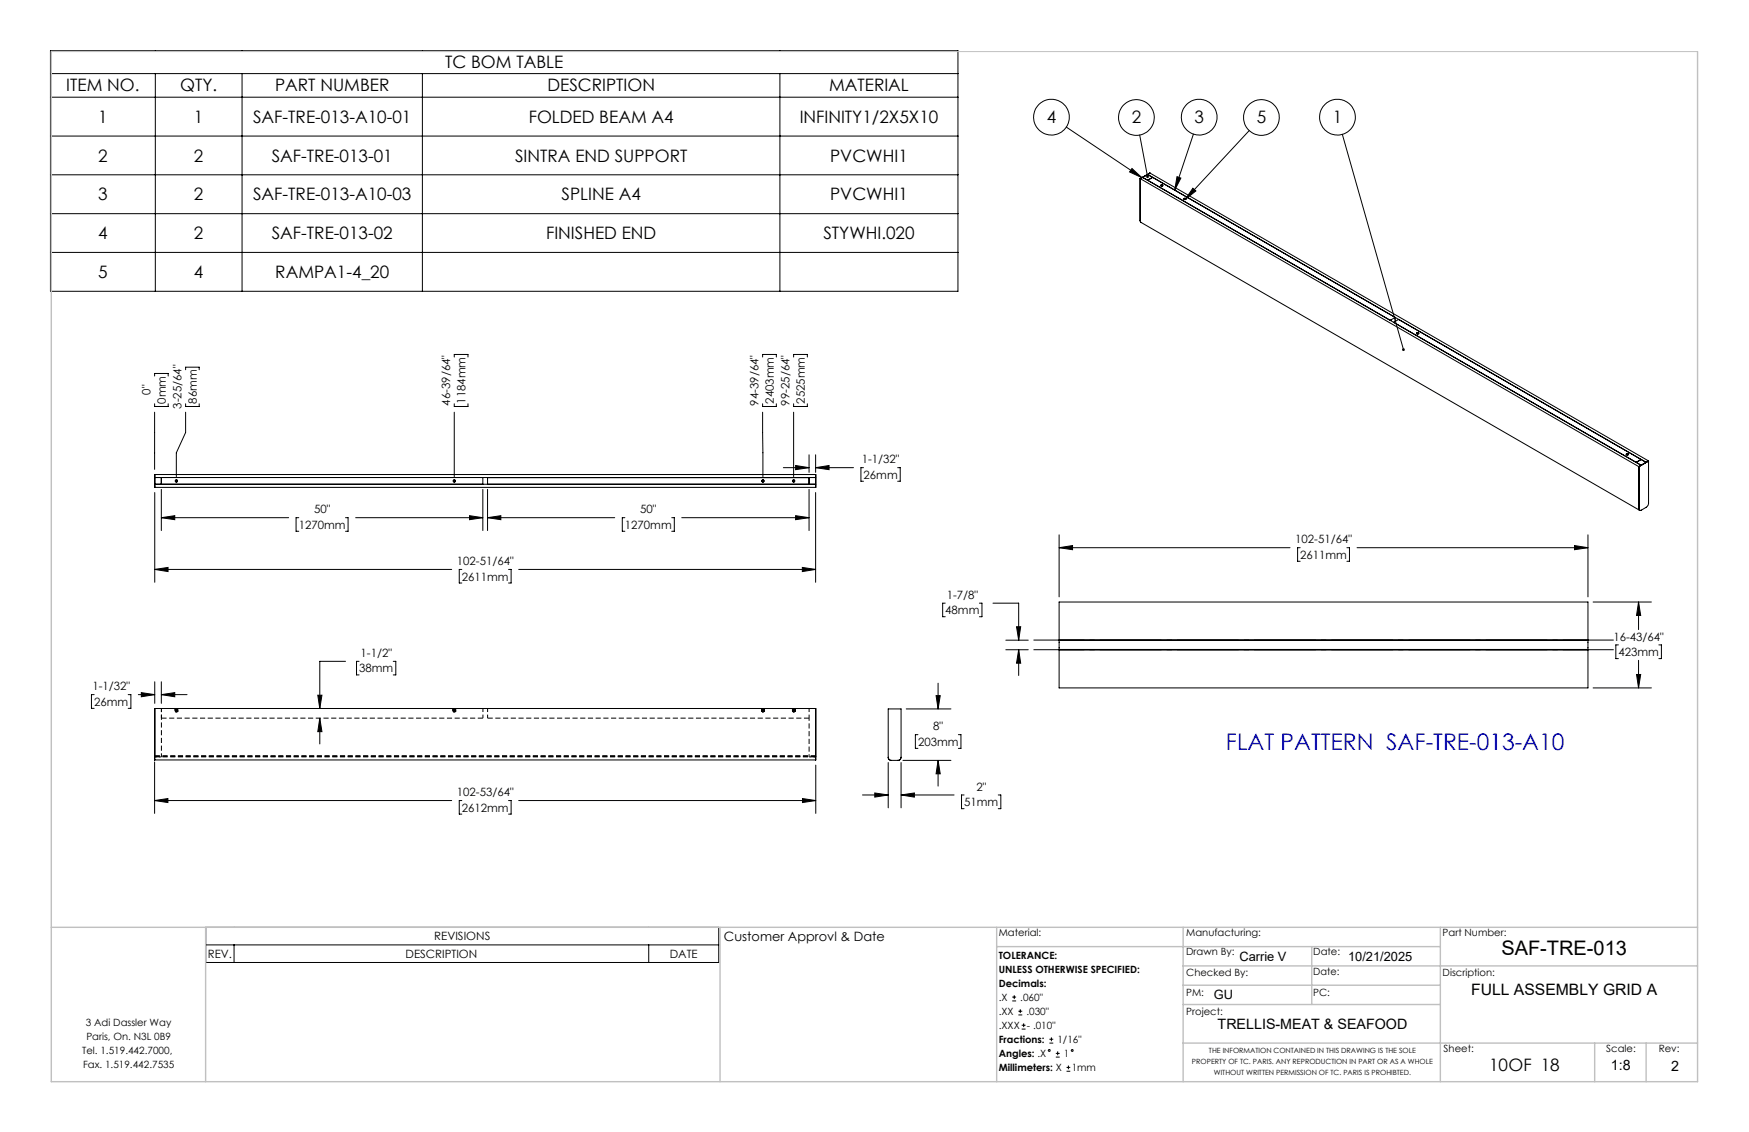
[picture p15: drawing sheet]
<svg xmlns="http://www.w3.org/2000/svg" width="432mm" height="279mm" viewBox="0 0 432 279" stroke-linecap="round" stroke-linejoin="round" font-family="sans-serif">
<defs><g id="words">
<text font-size="5.6" fill="#00f" x="302.7" y="185.1">FLAT PATTERN SAF-TRE-013-A10</text>
<text font-size="4.9" x="370.7" y="235.8">SAF-TRE-013</text>
<g font-size="4.2">
<text x="109.9" y="16.8">TC BOM TABLE</text>
<text x="16.4" y="22.6">ITEM NO.</text>
<text x="44.5" y="22.6">QTY.</text>
<text x="67.9" y="22.6">PART NUMBER</text>
<text x="135.2" y="22.6">DESCRIPTION</text>
<text x="204.7" y="22.6">MATERIAL</text>
<text x="24.2" y="30.3">1</text>
<text x="47.9" y="30.3">1</text>
<text x="62.5" y="30.3">SAF-TRE-013-A10-01</text>
<text x="130.5" y="30.3">FOLDED BEAM A4</text>
<text x="197.4" y="30.3">INFINITY1/2X5X10</text>
<text x="258.4" y="30.4">4</text>
<text x="279.4" y="30.5">2</text>
<text x="294.9" y="30.4">3</text>
<text x="310.3" y="30.5">5</text>
<text x="329" y="30.4">1</text>
<text x="24.2" y="39.9">2</text>
<text x="47.9" y="39.9">2</text>
<text x="67.1" y="39.9">SAF-TRE-013-01</text>
<text x="127.2" y="39.9">SINTRA END SUPPORT</text>
<text x="205" y="39.9">PVCWHI1</text>
<text x="24.2" y="49.4">3</text>
<text x="47.9" y="49.4">2</text>
<text x="62.5" y="49.4">SAF-TRE-013-A10-03</text>
<text x="138.6" y="49.4">SPLINE A4</text>
<text x="205" y="49.4">PVCWHI1</text>
<text x="24.2" y="59">4</text>
<text x="47.9" y="59">2</text>
<text x="67.1" y="59">SAF-TRE-013-02</text>
<text x="134.8" y="59">FINISHED END</text>
<text x="203.3" y="59">STYWHI.020</text>
<text x="24.2" y="68.6">5</text>
<text x="47.9" y="68.6">4</text>
<text x="68" y="68.6">RAMPA1-4_20</text>
<text x="367.6" y="264.2">10OF 18</text>
</g>
<text font-size="3.9" x="363.2" y="245.6">FULL ASSEMBLY GRID A</text>
<g font-size="3.5">
<text x="300.6" y="253.9">TRELLIS-MEAT &amp; SEAFOOD</text>
<text x="397.7" y="264.2">1:8</text>
<text x="412.6" y="264.3">2</text>
</g>
<g font-size="3.2">
<text x="178.7" y="232.3">Customer Approvl &amp; Date</text>
<text x="306" y="237.1">Carrie V</text>
<text x="332.8" y="237.1">10/21/2025</text>
<text x="299.7" y="246.6">GU</text>
</g>
<g font-size="2.8">
<text x="37.1" y="97.4" transform="rotate(-90 37.1 97.4)">0&quot;</text>
<text x="40.9" y="99.7" transform="rotate(-90 40.9 99.7)">0mm</text>
<text x="44.8" y="100.9" transform="rotate(-90 44.8 100.9)">3-25/64&quot;</text>
<text x="48.6" y="99.7" transform="rotate(-90 48.6 99.7)">86mm</text>
<text x="111.1" y="100.1" transform="rotate(-90 111.1 100.1)">46-39/64&quot;</text>
<text x="114.9" y="99.7" transform="rotate(-90 114.9 99.7)">1184mm</text>
<text x="187.3" y="100.1" transform="rotate(-90 187.3 100.1)">94-39/64&quot;</text>
<text x="191.1" y="99.7" transform="rotate(-90 191.1 99.7)">2403mm</text>
<text x="194.9" y="100.1" transform="rotate(-90 194.9 100.1)">99-25/64&quot;</text>
<text x="198.7" y="99.7" transform="rotate(-90 198.7 99.7)">2525mm</text>
<text x="212.8" y="114.4">1-1/32&quot;</text>
<text x="213.2" y="118.2">26mm</text>
<text x="73.8" y="130.5">1270mm</text>
<text x="77.5" y="126.7">50&quot;</text>
<text x="154.3" y="130.5">1270mm</text>
<text x="158.1" y="126.7">50&quot;</text>
<text x="319.8" y="134.1">102-51/64&quot;</text>
<text x="321" y="137.9">2611mm</text>
<text x="112.8" y="139.5">102-51/64&quot;</text>
<text x="114" y="143.3">2611mm</text>
<text x="233.7" y="147.8">1-7/8&quot;</text>
<text x="233.4" y="151.6">48mm</text>
<text x="398.3" y="158.1">16-43/64&quot;</text>
<text x="399.6" y="161.9">423mm</text>
<text x="88.7" y="166">38mm</text>
<text x="89" y="162.2">1-1/2&quot;</text>
<text x="22.8" y="170.4">1-1/32&quot;</text>
<text x="23.3" y="174.2">26mm</text>
<text x="226.6" y="184.1">203mm</text>
<text x="230.4" y="180.3">8&quot;</text>
<text x="112.8" y="196.5">102-53/64&quot;</text>
<text x="241" y="195.2">2&quot;</text>
<text x="114" y="200.3">2612mm</text>
<text x="238.1" y="199">51mm</text>
<text x="107.2" y="232.1">REVISIONS</text>
<text x="51.3" y="236.4">REV.</text>
<text x="100.1" y="236.4">DESCRIPTION</text>
<text x="165.4" y="236.4">DATE</text>
</g>
<g font-size="2.5">
<text x="246.6" y="231">Material:</text>
<text x="292.9" y="231">Manufacturing:</text>
<text x="356.2" y="231.1">Part Number:</text>
<text x="246.6" y="236.6">TOLERANCE:</text>
<text x="292.9" y="235.8">Drawn By:</text>
<text x="324.2" y="235.8">Date:</text>
<text x="246.6" y="240.1">UNLESS OTHERWISE SPECIFIED:</text>
<text x="246.6" y="243.6">Decimals:</text>
<text x="292.9" y="241">Checked By:</text>
<text x="292.9" y="245.7">PM:</text>
<text x="324.2" y="245.7">PC:</text>
<text x="324.2" y="240.7">Date:</text>
<text x="356.2" y="241">Discription:</text>
<text x="246.6" y="247">.X</text>
<text x="246.6" y="250.5">.XX</text>
<text x="251.9" y="247">.060&quot;</text>
<text x="253.4" y="250.5">.030&quot;</text>
<text x="292.9" y="250.6">Project:</text>
<text x="21.2" y="253.2">3 Adi Dassler Way</text>
<text x="21.3" y="256.7">Paris, On. N3L 0B9</text>
<text x="246.6" y="257.4">Fractions:</text>
<text x="246.6" y="254">.XXX</text>
<text x="253.5" y="254">- .010&quot;</text>
<text x="261.1" y="257.4">1/16&quot;</text>
<text x="20.3" y="260.1">Tel. 1.519.442.7000,</text>
<text x="20.5" y="263.6">Fax. 1.519.442.7535</text>
<text x="246.6" y="260.9">Angles: .X</text>
<text x="262.6" y="260.9">1</text>
<text x="356.4" y="259.7">Sheet:</text>
<text x="396.6" y="259.7">Scale:</text>
<text x="409.5" y="259.7">Rev:</text>
<text x="246.6" y="264.4">Millimeters: X</text>
<text x="264.6" y="264.4">1mm</text>
</g>
<g font-size="1.8">
<text x="294.3" y="262.7">PROPERTY OF TC. PARIS. ANY REPRODUCTION IN PART OR AS A WHOLE</text>
<text x="298.5" y="259.9">THE INFORMATION CONTAINED IN THIS DRAWING IS THE SOLE</text>
<text x="299.7" y="265.4">WITHOUT WRITTEN PERMISSION OF TC. PARIS IS PROHIBTED.</text>
</g>
</g></defs>
<g fill="none" stroke="#000" stroke-width=".25">
<path d="M12.5 12.5h224v59.4h-224zM12.5 18.2h224M38.3 18.2v53.7M59.8 18.2v53.7M104.3 18.2v53.7M192.5 18.2v53.7M12.5 24h224M12.5 33.6h224M263.2 31.4l18.7 12.5M281.4 33.3l1.9 10.3M294.6 33.1l-4.6 13.8M308.4 32.2l-15.8 17"/>
<path d="M331.4 33.2l15.1 53.1M12.5 43.1h224M12.5 52.7h224M279.5 41.6l2.4 2.3-3-1.5zM281.5 54.5l.1 .3M281.5 44.1v10.4M281.5 44.1h.1M281.5 54.5l.2 .4 123.1 71M281.5 44.1l123.1 71.1M282.1 43.8l123.1 71M282.1 43.8l1.2 .7 1.3-.7M282.1 43.8l-.6 .3"/>
<path d="M282.1 43.8l1.2-.7 1.3 .7M283.4 43.1h.1M283.4 43.1l123 71 .6-.3M283.4 44.5h.1M283.9 42.7h.1M283.9 42.7l123.1 71.1M283.9 42.7l-.5 .4M283.9 42.7l-2.4 1.4M286.5 45.7l.1-.1a.27 .27 0 0 1 .5 0 .27 .27 0 0 1-.1 .4 .27 .27 0 0 1-.4-.1zM290.6 43.6l.9 .4-1.5 2.9zM292.2 49l.5-.1a.24 .24 0 0 1-.2 .4 .24 .24 0 0 1-.3-.3zM294.5 46.5l.7 .6-2.6 2.1z"/>
<path d="M12.5 62.3h224M343.2 79.1h.1M343.2 79.1l1.3-.7v.9M345.3 78.8l-1.2 .8M38.2 92.8v-.6h3.3v.6M38.2 99.7v.6h3.3v-.6M45.8 99.7v.6h3.4v-.6M45.8 91.3v-.7h3.4v.7M112.1 99.7v.6h3.4v-.6M112.1 88.1v-.6h3.4v.6M188.3 99.7v.6h3.4v-.6M188.3 88.1v-.6h3.4v.6"/>
<path d="M195.9 99.7v.6h3.4v-.6M195.9 88.1v-.6h3.4v.6M349.7 82.2l.4-.1 .2 .2-.5 .1zM38.2 117.1h163.2v3.2h-163.2zM38.2 101.7v14.2M38.2 119.5h163.2M38.2 117.9h163.2M38.2 117.1v3.2M39.8 117.9v1.6M45.8 101.7v5.1l-2.3 5v5.9M112.1 101.7v16M119.2 117.9v1.6"/>
<path d="M120.4 117.9v1.6M188.3 101.7v16M193.4 115.4h6.3M195.9 101.7v16M196.4 114.9l3.3 .5-3.3 .5zM199.7 112.3v4.3M199.7 117.9v1.6M201.4 115.4l3.3-.5v1zM201.4 112.3v4.3M201.4 115.4h9.3M213.2 115.4h-.7v3.4h.7M221.6 115.4h.6v3.4h-.6"/>
<path d="M401.5 112.1l.5-.1 .1 .2-.4 .1zM403.9 114.1l1.3-.7 1.2 .7-1.2 .7zM404.6 115.2v10.4M404.6 115.2h.1M405.2 114.8l-.6 .4M407 113.8v10.5l-.4 .8-1.5 .8a.35 .35 0 0 1-.5-.3v-10.4M407 113.8l-2.4 1.4M38.2 121.6v22.1M39.8 127.8l3.3-.5v1zM39.8 120.8v10.2M39.8 127.8h31.5M73.8 127.8h-.7v3.3h.7"/>
<path d="M85.3 127.8h.6v3.3h-.6M87.8 127.8h31.4M115.9 127.3l3.3 .5-3.3 .5zM119.2 120.8v10.2M120.4 127.8l3.2-.5v1zM120.4 120.8v10.2M120.4 127.8h31.4M154.3 127.8h-.7v3.3h.7M165.8 127.8h.7v3.3h-.7M168.3 127.8h31.4M196.4 127.3l3.3 .5-3.3 .5zM199.7 120.8v10.2"/>
<path d="M201.4 121.6v22.1M261.5 135.2l3.3-.5v1zM261.5 132v15.3M261.5 135.2h57M321 135.2h-.6v3.3h.6M332.5 135.2h.7v3.3h-.7M335 135.2h57M388.7 134.7l3.3 .5-3.3 .5zM392 132v15.3M404.6 125.6l.3 .4M404.6 125.5l.2 .4M38.2 140.5l3.3-.4v1z"/>
<path d="M38.2 140.5h73.3M114 140.5h-.6v3.4h.6M125.6 140.5h.6v3.4h-.6M128.1 140.5h73.3M198.1 140.1l3.3 .4-3.3 .6zM233.4 148.9h-.7v3.3h.7M241.8 148.9h.6v3.3h-.6M245.1 148.9h6.4v9.1M248.3 158h5.6M251 154.7h1l-.5 3.3zM261.5 148.6h130.5v21.2h-130.5zM261.5 157.9h130.5"/>
<path d="M261.5 158.1h130.5M393.3 148.6h14.4M399.6 159.2h-.7v3.4h.7M404.5 148.6l.6 3.3h-1.1zM404.5 148.6v6.8M409.5 159.2h.7v3.4h-.7M23.2 171.4h-.6v3.4h.6M31.6 171.4h.7v3.4h-.7M34.1 171.4h4.1M34.9 171l3.3 .4-3.3 .6zM38.2 174.9h163.2v12.7h-163.2zM38.2 174.9v12.7"/>
<path d="M38.2 168.3v5.3M39.8 171.4l3.3-.4v1zM39.8 168.3v5.3M39.8 171.4h6.4M78.5 171.6h1l-.5 3.3zM79 177.3l.5 3.3h-1zM79 177.3v6.3M85.3 163.2h-6.3v11.7M88.7 163.2h-.7v3.4h.7M97.1 163.2h.6v3.4h-.6M223.7 175h11.1M231.1 171.7h1l-.5 3.3z"/>
<path d="M231.6 168.6v6.4M248.3 160.4h5.6M251.5 160.4l.5 3.3h-1zM251.5 160.4v6.3M261.5 160.4h130.5M261.5 160.3h130.5M393.3 169.8h14.4M404 166.5h1.1l-.6 3.3zM404.5 163v6.8M38.2 197.6l3.3-.5v1zM38.2 188.1v12.7M38.2 197.6h73.3"/>
<path d="M114 197.6h-.6v3.3h.6M125.6 197.6h.6v3.3h-.6M128.1 197.6h73.3M198.1 197.1l3.3 .5-3.3 .5zM201.4 186.8v.8M201.4 188.8v12M212.9 196.2h6.4M216 195.7l3.3 .5-3.3 .5zM219.3 186.9a.72 .72 0 0 0 .7 .8M219.3 188.2v11.2M220.1 187.7l-.5-.2-.3-.5v-12h3.2v11.9a.78 .78 0 0 1-.8 .8M222.5 186.9a.72 .72 0 0 1-.8 .8h-1.6"/>
<path d="M222.5 196.2l3.2-.5v1zM222.5 188.2v11.2M222.5 196.2h13M222.9 187.7h11.9M226.6 181.3h-.6v3.4h.6M231.6 187.7l.5 3.3h-1zM231.6 187.7v6.3M236.6 181.3h.6v3.4h-.6M238 196.2h-.6v3.4h.6M246.5 196.2h.6v3.4h-.6M50.8 228.9h126.6v8.7h-126.6zM50.8 233.2h126.6"/>
<path d="M57.8 233.2v4.4M160.2 233.2v4.4M249.9 247.1h1M249.9 246.1h1M250.4 245.6v1M251.4 250.5h1M251.4 249.6h1M251.9 249.1v.9M252.2 254h1M252.2 253h1M252.7 252.6v.9M259.1 257.5h.9"/>
<path d="M259.1 256.5h.9M259.6 256v1M260.7 260h.9M261.1 259.5v1M260.7 260.9h.9M263.3 264.4h.9M263.3 263.5h.9M263.8 263v.9"/>
<circle cx="259.6" cy="28.9" r="4.4"/>
<circle cx="280.5" cy="29" r="4.4"/>
<circle cx="296.1" cy="28.9" r="4.4"/>
<circle cx="311.4" cy="29" r="4.4"/>
<circle cx="330.2" cy="28.9" r="4.4"/>
<circle cx="286.8" cy="45.7" r=".2"/>
<circle cx="292.5" cy="49.1" r=".18"/>
<circle cx="350" cy="82.2" r=".18"/>
<circle cx="43.5" cy="118.7" r=".21"/>
<circle cx="43.5" cy="118.7" r=".29"/>
<circle cx="112.2" cy="118.7" r=".21"/>
<circle cx="112.2" cy="118.7" r=".29"/>
<circle cx="188.4" cy="118.7" r=".21"/>
<circle cx="188.4" cy="118.7" r=".29"/>
<circle cx="195.9" cy="118.7" r=".21"/>
<circle cx="195.9" cy="118.7" r=".29"/>
<circle cx="401.7" cy="112.1" r=".2"/>
<circle cx="259.1" cy="259.3" r=".23"/>
<circle cx="264.7" cy="259.3" r=".23"/>
</g>
<g fill="none" stroke="#000" stroke-width=".25" stroke-dasharray="1.3 .6" stroke-dashoffset=".4" stroke-linecap="butt">
<path d="M39.9 174.9v2.4M39.9 174.9v11.9M43.3 174.9v.8M43.8 175.7l.1-.8M111.9 174.9v.8M112 175.1l.4 .1h-.4M112.4 175.7l.1-.8M119.2 174.9v2.4M120.4 174.9v2.4M188.1 174.9v.8M188.6 175.7l.1-.8M195.7 174.9v.8"/>
<path d="M195.8 175.6h.4l-.4 .1M195.8 175.3h.4l-.4 .1M196.2 175.7l.1-.8M199.8 174.9v2.4"/>
</g>
<g fill="none" stroke="#000" stroke-width=".25" stroke-dasharray="1.3 .6" stroke-linecap="butt">
<path d="M39.9 177.3h79.3M43.2 175h.1M43.2 175h.3M43.2 175l.1-.1M43.2 175.1h.1M43.2 175.1h.3M43.2 175.2l.1 .1M43.2 175.2h.1M43.2 175.2l.3 .1M43.2 175.4h.1M43.2 175.4l.1-.1M43.2 175.5h.1"/>
<path d="M43.2 175.4h.3M43.3 175.5h.2M43.3 174.9l-.1 .1M43.3 174.9h.2M43.3 174.9v.1M43.3 175v-.1M43.3 175h.2M43.3 175h-.1M43.3 175.1h-.1M43.3 175.1l.2-.1M43.3 175.1l.2 .1M43.3 175.2h-.1"/>
<path d="M43.3 175.2h.2M43.3 175.2v.1M43.3 175.3h.2M43.3 175.3v-.1M43.3 175.3l-.1-.1M43.3 175.3l-.1 .1M43.3 175.3v.1M43.3 175.4v-.1M43.3 175.4h.2M43.3 175.4h-.1M43.3 175.5h-.1M43.3 175.5l.2-.1"/>
<path d="M43.3 175.7h.3M43.3 174.9h.1M43.4 175.5l.1 .1M43.4 174.9v.2M43.4 175.3v.1M43.4 175.6h.3M43.4 175.5h.3M43.4 175.4l.3 .1M43.4 175.3l.3 .1M43.4 175.3h.3M43.4 175.2h.3M43.4 175.1h.3"/>
<path d="M43.4 175.4v.1M43.4 175.7h.1M43.4 175.1v-.2M43.4 175.6h.4M43.4 175.4h.4M43.4 175.5l.4 .1M43.4 175.2h.4M43.4 175.7h.3l-.1-.1M43.4 175.1l.4 .1M43.4 175.3h.4M43.4 175.1v.1M43.4 175.5v.1"/>
<path d="M43.4 175.6l.1 .1M43.4 175.6h.1M43.4 175.6h.2M43.4 175.6v.1M43.4 175.1h.1M43.4 174.9h.1M43.5 174.9v.1M43.5 174.9l-.3 .1M43.5 175h-.2M43.5 175v.1M43.5 175.1h-.3M43.5 175.1h-.2"/>
<path d="M43.5 175.1v.1M43.5 175.2h-.3M43.5 175.2v.1M43.5 175.2l-.2 .1M43.5 175.3v.1M43.5 175.3l-.3 .1M43.5 175.4h-.2M43.5 175.4v.1M43.5 175.5h-.3M43.5 175.5v.1M43.5 175.5h-.2M43.5 174.9h.1"/>
<path d="M43.5 175.1h.1M43.5 174.9v.2M43.5 175.7h-.1M43.6 175.7h.2M43.6 175.1v-.2M43.6 175.1h-.2h.3M43.6 175.6h-.1M43.6 175.5h-.2l.3 .1h-.1M43.6 175.4l-.2 .1h.3h-.1M43.6 175.4h-.2h.3h-.1M43.6 175.3h-.2h.3l-.1 .1M43.6 175.2h-.2l.3 .1h-.1"/>
<path d="M43.6 175.1h-.2l.3 .1h-.1M43.6 175.1h.1M43.6 175.2h.1h-.3l.2-.1M43.6 175.3h.1l-.3-.1h.2M43.6 175.4h.1l-.3-.1h.2M43.6 175.5l.1-.1h-.3h.2M43.6 175.5h.1h-.3h.2M43.6 175.6h.1h-.3l.2-.1M43.6 175.1h-.2M43.6 175.1h.2M43.6 174.9h.1M43.6 175.6h.2"/>
<path d="M43.6 175.6v-.1M43.6 175.5l.3 .1M43.6 175.5v-.1M43.6 175.4l.2 .1M43.6 175.4h.2M43.6 175.4h.3M43.6 175.4v-.1M43.6 175.3h.2M43.6 175.3v-.1M43.6 175.3h.3M43.6 175.2h.2M43.6 175.2v-.1"/>
<path d="M43.6 175.2l.2-.1M43.6 175.1l.3 .1M43.6 175.1v-.1M43.6 175l.2 .1M43.6 175h.2M43.6 175h.3M43.6 175v-.1M43.6 174.9h.2M43.7 175.1h.1M43.7 174.9v.2M43.7 174.9h.1M43.7 175.4h.1"/>
<path d="M43.7 175.6h.1M43.7 175.2h.1M43.7 175.3h.1M43.7 175.5h.1M43.7 175.3l.1-.1M43.7 175.6l.1-.1M43.7 175.7l.1-.1M43.8 175.4h-.4M43.8 175.2l-.4 .1M43.8 175.6h-.4M43.8 175.2h-.4M43.8 175.3l-.4 .1"/>
<path d="M43.8 175.6l-.4 .1M43.8 175.1v-.2M43.8 175.5l-.4 .1M43.8 175.5h-.4M43.8 175.3h-.4M43.8 175.1l-.4 .1M43.8 175.1h-.1M43.8 175.3h-.1M43.8 175.5h-.1M43.8 175.4h-.1M43.8 175.2h-.1M43.8 175.5l-.1-.1"/>
<path d="M43.8 175.6h-.1M43.8 175.1h-.2M43.8 175.1h-.4M43.8 175.6v-.1M43.8 175.2v-.1M43.8 175.7h-.1M43.8 175.6h.1M43.8 175.5h-.2M43.8 175.5l.1-.1M43.8 175.5v.1M43.8 175.5l.1 .1M43.8 175.3h.1"/>
<path d="M43.8 175.4h.1M43.8 175.4v.1M43.8 175.4h-.2M43.8 175.3l-.2 .1M43.8 175.2h.1M43.8 175.3l-.2-.1M43.8 175.2h-.2M43.8 175.1l.1 .1M43.8 175.1v.1M43.8 175.1l.1-.1M43.8 175h.1M43.8 175v.1"/>
<path d="M43.8 175h-.2M43.8 174.9h.1M43.8 174.9l-.2 .1M43.9 175.6h-.1M43.9 175.6l-.1-.1M43.9 175.4l-.3 .1M43.9 175.4h-.1M43.9 175.4l-.1 .1M43.9 175.3h-.3M43.9 175.3h-.1M43.9 175.2h-.3M43.9 175.2h-.1"/>
<path d="M43.9 175.2l-.1-.1M43.9 175l-.3 .1M43.9 175l-.1 .1M43.9 175h-.1M43.9 174.9h-.3M43.9 174.9h-.1M111.8 175h.1M111.8 175h.3M111.8 175l.1-.1M111.8 175.1h.1M111.8 175.1h.3M111.8 175.2l.1 .1"/>
<path d="M111.8 175.2h.1M111.8 175.2l.3 .1M111.8 175.4h.1M111.8 175.4l.1-.1M111.8 175.5h.1M111.9 175.4h.2M111.9 175.5h.2M111.9 174.9l-.1 .1M111.9 174.9h.2M111.9 174.9v.1M111.9 175v-.1M111.9 175h.2"/>
<path d="M111.9 175h-.1M111.9 175.1h-.1M111.9 175.1l.2-.1M111.9 175.1l.2 .1M111.9 175.2h-.1M111.9 175.2h.2M111.9 175.2v.1M111.9 175.3h.2M111.9 175.3v-.1M111.9 175.3l-.1-.1M111.9 175.3l-.1 .1M111.9 175.3v.1"/>
<path d="M111.9 175.4v-.1M111.9 175.4h-.1M111.9 175.5h-.1M111.9 175.5l.2-.1M111.9 175.7h.3M112 175.5l.1 .1M112 174.9v.2M112 175.3v.1M112 175.6h.4M112 175.5h.4M112 175.4l.4 .1M112 175.3l.4 .1"/>
<path d="M112 175.3h.4M112 175.2h.4M112 175.1h.4M112 175.4v.1M112 175.7h.1M112 175.1v-.2M112 175.4h.4M112 175.5l.4 .1M112 175.7h.3l-.1-.1M112 175.1v.1M112 175.5v.1M112 175.6l.1 .1"/>
<path d="M112 175.6h.1M112 175.6h.2M112 175.6v.1M112 175.1h.1M112 174.9h.1M112.1 174.9v.1M112.1 174.9l-.3 .1M112.1 175h-.2M112.1 175v.1M112.1 175.1h-.3M112.1 175.1h-.2M112.1 175.1v.1"/>
<path d="M112.1 175.2h-.3M112.1 175.2v.1M112.1 175.2l-.2 .1M112.1 175.3v.1M112.1 175.3l-.3 .1M112.1 175.4h-.2M112.1 175.4v.1M112.1 175.5h-.3M112.1 175.5v.1M112.1 175.5h-.2M112.1 175.1h.1M112.1 174.9h.1"/>
<path d="M112.1 174.9v.2M112.1 175.7h-.1M112.2 175.7h.2M112.2 175.1v-.2M112.2 175.1h-.2h.3M112.2 175.6h-.1M112.2 175.5h-.2l.3 .1h-.1M112.2 175.4l-.2 .1h.3h-.1M112.2 175.4h-.2h.3h-.1M112.2 175.3h-.2h.3l-.1 .1M112.2 175.2h-.2l.3 .1h-.1M112.2 175.1h-.2l.3 .1h-.1"/>
<path d="M112.2 175.1h.1M112.2 175.2h.1h-.3l.2-.1M112.2 175.3h.1l-.3-.1h.2M112.2 175.4h.1l-.3-.1h.2M112.2 175.5l.1-.1h-.3h.2M112.2 175.5h.1h-.3h.2M112.2 175.6h.1h-.3l.2-.1M112.2 175.1h-.2M112.2 175.1h.2M112.2 174.9h.1M112.2 175.6h.2M112.2 175.6v-.1"/>
<path d="M112.2 175.5l.3 .1M112.2 175.5v-.1M112.2 175.4l.2 .1M112.2 175.4h.2M112.2 175.4h.3M112.2 175.4v-.1M112.2 175.3h.2M112.2 175.3v-.1M112.2 175.3h.3M112.2 175.2h.2M112.2 175.2v-.1M112.2 175.2l.2-.1"/>
<path d="M112.2 175.1l.3 .1M112.2 175.1v-.1M112.2 175l.2 .1M112.2 175h.2M112.2 175h.3M112.2 175v-.1M112.2 174.9h.3M112.3 174.9v.2M112.3 174.9h.1M112.3 175.1h.1M112.3 175.2h.1M112.3 175.3h.1"/>
<path d="M112.3 175.4h.1M112.3 175.5h.1M112.3 175.6h.1M112.3 175.3l.1-.1M112.3 175.6l.1-.1M112.3 175.7l.1-.1M112.4 175.4h-.4M112.4 175.2l-.4 .1M112.4 175.3l-.4 .1M112.4 175.5h-.3M112.4 175.6h-.4M112.4 175.6l-.4 .1"/>
<path d="M112.4 175.1v-.2M112.4 175.5l-.4 .1M112.4 175.5h-.4M112.4 175.3h-.4M112.4 175.1l-.4 .1M112.4 175.1h-.1M112.4 175.3h-.1M112.4 175.5h-.1M112.4 175.4h-.1M112.4 175.2h-.1M112.4 175.5l-.1-.1M112.4 175.6h-.1"/>
<path d="M112.4 175.1h-.2M112.4 175.1h-.4M112.4 175.6v-.1M112.4 175.2v-.1M112.4 175.7h-.1M112.4 175.6h.1M112.4 175.5h-.2M112.4 175.5l.1-.1M112.4 175.5v.1M112.4 175.5l.1 .1M112.4 175.3h.1M112.4 175.4h.1"/>
<path d="M112.4 175.4v.1M112.4 175.4h-.2M112.4 175.3l-.2 .1M112.4 175.2h.1M112.4 175.3l-.2-.1M112.4 175.2h-.2M112.4 175.1l.1 .1M112.4 175.1v.1M112.4 175.1l.1-.1M112.4 175h.1M112.4 175v.1M112.4 175h-.2"/>
<path d="M112.4 174.9h.1M112.5 174.9l-.3 .1M112.5 175.6h-.1M112.5 175.6l-.1-.1M112.5 175.4l-.3 .1M112.5 175.4h-.1M112.5 175.4l-.1 .1M112.5 175.3h-.3M112.5 175.3h-.1M112.5 175.2h-.3M112.5 175.2h-.1M112.5 175.2l-.1-.1"/>
<path d="M112.5 175l-.3 .1M112.5 175l-.1 .1M112.5 175h-.1M112.5 174.9h-.3M120.4 177.3h79.4M188 175h.1M188 175h.3M188 175l.1-.1M188 175.1h.1M188 175.1h.3M188 175.2l.1 .1M188 175.2h.1"/>
<path d="M188 175.2l.3 .1M188 175.4h.1M188 175.4l.1-.1M188 175.5h.1M188.1 175.4h.2M188.1 175.5h.2M188.1 174.9l-.1 .1M188.1 174.9h.2M188.1 174.9v.1M188.1 175v-.1M188.1 175h.2M188.1 175h-.1"/>
<path d="M188.1 175.1h-.1M188.1 175.1l.2-.1M188.1 175.1l.2 .1M188.1 175.2h-.1M188.1 175.2h.2M188.1 175.2v.1M188.1 175.3h.2M188.1 175.3v-.1M188.1 175.3l-.1-.1M188.1 175.3l-.1 .1M188.1 175.3v.1M188.1 175.4v-.1"/>
<path d="M188.1 175.4h-.1M188.1 175.5h-.1M188.1 175.5l.2-.1M188.1 175.7h.3M188.2 175.5l.1 .1M188.2 174.9v.2M188.2 175.3v.1M188.2 175.6h.4M188.2 175.5h.4M188.2 175.4l.4 .1M188.2 175.3l.4 .1M188.2 175.3h.4"/>
<path d="M188.2 175.2h.4M188.2 175.1h.4M188.2 175.4v.1M188.2 175.7h.1M188.2 175.1v-.2M188.2 175.4h.4M188.2 175.5l.4 .1M188.2 175.7h.3l-.1-.1M188.2 175.1l.4 .1M188.2 175.1v.1M188.2 175.5v.1M188.2 175.6l.1 .1"/>
<path d="M188.2 175.6h.1M188.2 175.6h.2M188.2 175.6v.1M188.2 175.1h.1M188.2 174.9h.1M188.3 174.9v.1M188.3 174.9l-.3 .1M188.3 175h-.2M188.3 175v.1M188.3 175.1h-.3M188.3 175.1h-.2M188.3 175.1v.1"/>
<path d="M188.3 175.2h-.3M188.3 175.2v.1M188.3 175.2l-.2 .1M188.3 175.3v.1M188.3 175.3l-.3 .1M188.3 175.4h-.2M188.3 175.4v.1M188.3 175.5h-.3M188.3 175.5v.1M188.3 175.5h-.2M188.3 174.9h.1M188.3 175.1h.1"/>
<path d="M188.3 174.9v.2M188.3 175.7h-.1M188.4 175.7h.2M188.4 175.1v-.2M188.4 175.1h-.2h.3M188.4 175.6h-.1M188.4 175.5h-.2l.3 .1h-.1M188.4 175.4l-.2 .1h.3h-.1M188.4 175.4h-.2h.3h-.1M188.4 175.3h-.2h.3l-.1 .1M188.4 175.2h-.2l.3 .1h-.1M188.4 175.1h-.2l.3 .1h-.1"/>
<path d="M188.4 175.1h.1M188.4 175.2h.1h-.3l.2-.1M188.4 175.3h.1l-.3-.1h.2M188.4 175.4h.1l-.3-.1h.2M188.4 175.5l.1-.1h-.3h.2M188.4 175.5h.1h-.3h.2M188.4 175.6h.1h-.3l.2-.1M188.4 175.1h-.2M188.4 175.1h.2M188.4 174.9h.1M188.4 175.6h.2M188.4 175.6v-.1"/>
<path d="M188.4 175.5l.3 .1M188.4 175.5v-.1M188.4 175.4l.2 .1M188.4 175.4h.2M188.4 175.4h.3M188.4 175.4v-.1M188.4 175.3h.2M188.4 175.3v-.1M188.4 175.3h.3M188.4 175.2h.2M188.4 175.2v-.1M188.4 175.2l.2-.1"/>
<path d="M188.4 175.1l.3 .1M188.4 175.1v-.1M188.4 175l.2 .1M188.4 175h.2M188.4 175h.3M188.4 175v-.1M188.4 174.9h.3M188.5 175.1h.1M188.5 174.9v.2M188.5 174.9h.1M188.5 175.2h.1M188.5 175.3h.1"/>
<path d="M188.5 175.4h.1M188.5 175.5h.1M188.5 175.6h.1M188.5 175.3l.1-.1M188.5 175.6l.1-.1M188.5 175.7l.1-.1M188.6 175.2h-.4M188.6 175.2l-.4 .1M188.6 175.3l-.4 .1M188.6 175.4h-.4M188.6 175.6h-.4M188.6 175.6l-.4 .1"/>
<path d="M188.6 175.1v-.2M188.6 175.5l-.4 .1M188.6 175.5h-.4M188.6 175.3h-.4M188.6 175.1l-.4 .1M188.6 175.1h-.1M188.6 175.3h-.1M188.6 175.5h-.1M188.6 175.4h-.1M188.6 175.2h-.1M188.6 175.5l-.1-.1M188.6 175.6h-.1"/>
<path d="M188.6 175.1h-.2M188.6 175.1h-.4M188.6 175.6v-.1M188.6 175.2v-.1M188.6 175.7h-.1M188.6 175.6h.1M188.6 175.5h-.2M188.6 175.5l.1-.1M188.6 175.5v.1M188.6 175.5l.1 .1M188.6 175.3h.1M188.6 175.4h.1"/>
<path d="M188.6 175.4v.1M188.6 175.4h-.2M188.6 175.3l-.2 .1M188.6 175.2h.1M188.6 175.3l-.2-.1M188.6 175.2h-.2M188.6 175.1l.1 .1M188.6 175.1v.1M188.6 175.1l.1-.1M188.6 175h.1M188.6 175v.1M188.6 175h-.2"/>
<path d="M188.6 174.9h.1M188.7 174.9l-.3 .1M188.7 175.6h-.1M188.7 175.6l-.1-.1M188.7 175.4l-.3 .1M188.7 175.4l-.1 .1M188.7 175.4h-.1M188.7 175.3h-.3M188.7 175.3h-.1M188.7 175.2h-.3M188.7 175.2h-.1M188.7 175.2l-.1-.1"/>
<path d="M188.7 175l-.3 .1M188.7 175l-.1 .1M188.7 175h-.1M188.7 174.9h-.3M195.6 175h.1M195.6 175h.3M195.6 175l.1-.1M195.6 175.1h.1M195.6 175.1h.3M195.6 175.2l.1 .1M195.6 175.2l.3 .1M195.6 175.2h.1"/>
<path d="M195.6 175.4h.1M195.6 175.4l.1-.1M195.6 175.5h.1M195.6 175.4h.3M195.7 175.5h.2M195.7 174.9l-.1 .1M195.7 174.9h.2M195.7 174.9v.1M195.7 175v-.1M195.7 175h.2M195.7 175h-.1M195.7 175.1h-.1"/>
<path d="M195.7 175.1l.2-.1M195.7 175.1l.2 .1M195.7 175.2h-.1M195.7 175.2h.2M195.7 175.2v.1M195.7 175.3h.2M195.7 175.3v-.1M195.7 175.3l-.1-.1M195.7 175.3l-.1 .1M195.7 175.3v.1M195.7 175.4v-.1M195.7 175.4h.2"/>
<path d="M195.7 175.4h-.1M195.7 175.5h-.1M195.7 175.5l.2-.1M195.7 175.7h.3M195.7 174.9h.1M195.8 175.5l.1 .1M195.8 174.9v.2M195.8 175.3v.1M195.8 175.6h.3M195.8 175.5h.3M195.8 175.3l.3 .1M195.8 175.3h.3"/>
<path d="M195.8 175.2h.3M195.8 175.1h.3M195.8 175.4v.1M195.8 175.7h.1M195.8 175.1v-.2M195.8 175.2h.4M195.8 175.4h.4M195.8 175.5l.4 .1M195.8 175.7h.3l-.1-.1M195.8 175.1l.4 .1M195.8 175.4l.3 .1M195.8 175.1v.1"/>
<path d="M195.8 175.5v.1M195.8 175.6l.1 .1M195.8 175.6h.1M195.8 175.6h.2M195.8 175.6v.1M195.8 175.1h.1M195.8 174.9h.1M195.9 174.9v.1M195.9 174.9l-.3 .1M195.9 175h-.2M195.9 175v.1M195.9 175.1h-.3"/>
<path d="M195.9 175.1h-.2M195.9 175.1v.1M195.9 175.2h-.3M195.9 175.2v.1M195.9 175.2l-.2 .1M195.9 175.3v.1M195.9 175.3l-.3 .1M195.9 175.4h-.2M195.9 175.4v.1M195.9 175.5h-.3M195.9 175.5v.1M195.9 175.5h-.2"/>
<path d="M195.9 175.1h.1M195.9 174.9h.1M195.9 174.9v.2M195.9 175.7h-.1M196 175.7h.2M196 175.1v-.2M196 175.1h-.2h.3M196 175.6h-.1M196 175.5h-.2l.3 .1h-.1M196 175.4l-.2 .1h.3h-.1M196 175.4h-.2h.3h-.1M196 175.3h-.2h.3l-.1 .1"/>
<path d="M196 175.2h-.2l.3 .1h-.1M196 175.1h-.2l.3 .1h-.1M196 175.1h.1M196 175.2h.1h-.3l.2-.1M196 175.3h.1l-.3-.1h.2M196 175.4h.1l-.3-.1h.2M196 175.5l.1-.1h-.3h.2M196 175.5h.1h-.3h.2M196 175.6h.1h-.3l.2-.1M196 175.1h-.2M196 175.1h.2M196 174.9h.1"/>
<path d="M196 175.6h.2M196 175.6v-.1M196 175.5l.3 .1M196 175.5v-.1M196 175.4l.2 .1M196 175.4h.2M196 175.4h.3M196 175.4v-.1M196 175.3h.2M196 175.3v-.1M196 175.3h.3M196 175.2h.2"/>
<path d="M196 175.2v-.1M196 175.2l.2-.1M196 175.1l.3 .1M196 175.1v-.1M196 175l.2 .1M196 175h.2M196 175h.3M196 175v-.1M196 174.9h.2M196.1 175.1h.1M196.1 174.9v.2M196.1 174.9h.1"/>
<path d="M196.1 175.2h.1M196.1 175.3h.1M196.1 175.4h.1M196.1 175.5h.1M196.1 175.6h.1M196.1 175.3l.1-.1M196.1 175.6l.1-.1M196.1 175.7l.1-.1M196.2 175.2h-.4M196.2 175.2l-.4 .1M196.2 175.4h-.4M196.2 175.6h-.4"/>
<path d="M196.2 175.1v-.2M196.2 175.6l-.4 .1M196.2 175.5l-.4 .1M196.2 175.5h-.4M196.2 175.3h-.4M196.2 175.1l-.4 .1M196.2 175.1h-.1M196.2 175.3h-.1M196.2 175.5h-.1M196.2 175.4h-.1M196.2 175.2h-.1M196.2 175.5l-.1-.1"/>
<path d="M196.2 175.6h-.1M196.2 175.1h-.2M196.2 175.1h-.4M196.2 175.6v-.1M196.2 175.2v-.1M196.2 175.7h-.1M196.2 175.6h.1M196.2 175.5h-.2M196.2 175.5l.1-.1M196.2 175.5v.1M196.2 175.5l.1 .1M196.2 175.3h.1"/>
<path d="M196.2 175.4h.1M196.2 175.4v.1M196.2 175.4h-.2M196.2 175.3l-.2 .1M196.2 175.2h.1M196.2 175.3l-.2-.1M196.2 175.2h-.2M196.2 175.1l.1 .1M196.2 175.1v.1M196.2 175.1l.1-.1M196.2 175h.1M196.2 175v.1"/>
<path d="M196.2 175h-.2M196.2 174.9h.1M196.2 174.9l-.2 .1M196.3 175.6h-.1M196.3 175.6l-.1-.1M196.3 175.4l-.3 .1M196.3 175.4l-.1 .1M196.3 175.4h-.1M196.3 175.3h-.3M196.3 175.3h-.1M196.3 175.2h-.3M196.3 175.2h-.1"/>
<path d="M196.3 175.2l-.1-.1M196.3 175l-.3 .1M196.3 175l-.1 .1M196.3 175h-.1M196.3 174.9h-.3M196.3 174.9h-.1M38.2 186.5h163.2M38.2 186.8h163.2M201.4 186.7h-163.2"/>
</g>
<path d="M43.4 175.4l.4 .1h-.3M188.2 175.4l.4 .1h-.3M195.8 175.4l.4 .1h-.3" fill="none" stroke="#000" stroke-width=".25" stroke-dasharray="1.3 .6" stroke-dashoffset=".3" stroke-linecap="butt"/>
<path d="M38.2 186.8h1.7M199.8 186.8h1.6" fill="none" stroke="#000" stroke-width=".25" stroke-dasharray="1.3 .6" stroke-dashoffset=".8" stroke-linecap="butt"/>
<path d="M199.8 177.3v9.5" fill="none" stroke="#000" stroke-width=".25" stroke-dasharray="1.3 .6" stroke-dashoffset=".6" stroke-linecap="butt"/>
<path d="M255.2 158h143.2M255.2 160.4h143.2" fill="none" stroke="#000" stroke-width=".25" stroke-dasharray="15.2 1.3 1.3 1.3" stroke-dashoffset="2.7" stroke-linecap="butt"/>
<path d="M12.7 12.7h406.4" fill="none" stroke="#c0c0c0" stroke-width=".25"/>
<g fill="none" stroke="#c0c0c0" stroke-width=".35">
<path d="M12.7 12.7v254.3h406.4v-254.3M12.7 228.9h406.4M50.8 228.9v38.1M177.8 228.9v38.1M246.1 233.6h109.5M246.1 228.9v38.1M292.1 238.4h127M292.1 228.9v38.1M323.8 233.6v14.3M355.6 228.9v38.1M292.1 257.5h127M292.1 243.2h63.5"/>
<path d="M292.1 247.9h63.5M393.7 257.5v9.5M406.4 257.5v9.5"/>
</g>
<g fill="#000">
<path d="M279.5 41.6l2.4 2.3-3-1.5zM290.6 43.6l.9 .4-1.5 2.9zM346.2 86.1l.1 .5h.3l-.1-.3 .1 .3 .2-.1-.1-.5zM294.5 46.5l.7 .6-2.6 2.1zM283.1 43.3l-.1 .5 .4 .2-.1-.4 .1 .4 .1-.1 .1-.5z"/>
<path d="M196.4 114.9l3.3 .5-3.3 .5zM201.4 115.4l3.3-.5v1zM38.2 140.5l3.3-.4v1zM198.1 140.1l3.3 .4-3.3 .6zM39.8 127.8l3.3-.5v1zM115.9 127.3l3.3 .5-3.3 .5zM120.4 127.8l3.2-.5v1zM196.4 127.3l3.3 .5-3.3 .5zM216 195.7l3.3 .5-3.3 .5zM222.5 196.2l3.2-.5v1zM231.1 171.7h1l-.5 3.3zM231.6 187.7l.5 3.3h-1zM251 154.7h1l-.5 3.3zM251.5 160.4l.5 3.3h-1zM404.5 148.6l.6 3.3h-1.1zM404 166.5h1.1l-.6 3.3zM388.7 134.7l3.3 .5-3.3 .5zM261.5 135.2l3.3-.5v1z"/>
<path d="M38.2 197.6l3.3-.5v1zM198.1 197.1l3.3 .5-3.3 .5zM78.5 171.6h1l-.5 3.3zM79 177.3l.5 3.3h-1zM39.8 171.4l3.3-.4v1zM34.9 171l3.3 .4-3.3 .6z"/>
</g>
<use href="#words"/>
</svg>
